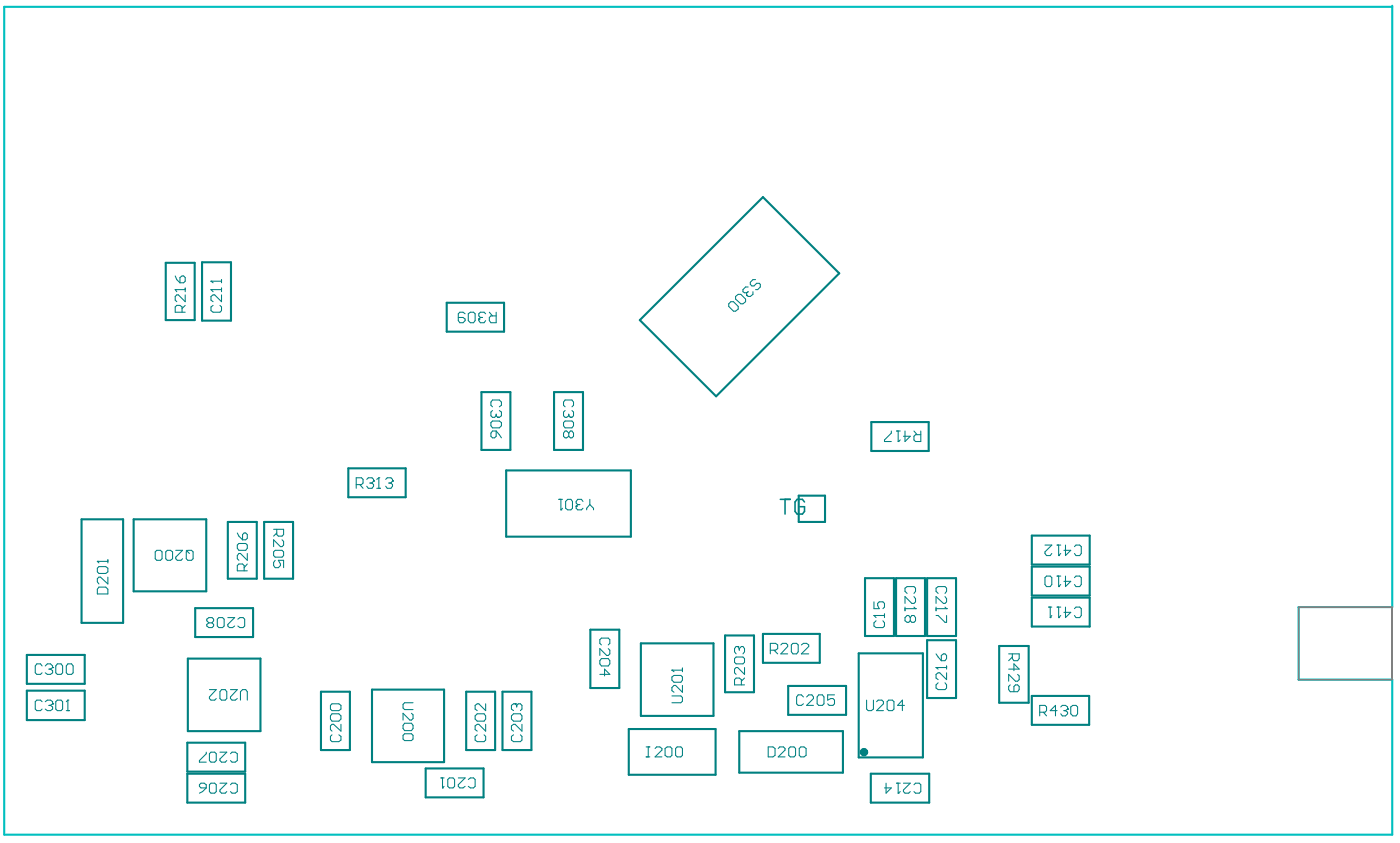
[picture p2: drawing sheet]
<svg xmlns="http://www.w3.org/2000/svg" width="113mm" height="68mm" viewBox="0 0 113 68" stroke-linecap="round" stroke-linejoin="round" font-family="sans-serif">
<path d="M104.4 48.8h7.5v5.8h-7.5z" fill="none" stroke="#808080" stroke-width=".08"/>
<path d="M111.9 .5v48.3h-7.5v5.8h7.5v12.5h-111.6v-66.6h111.6" fill="none" stroke="#00bfbf" stroke-width=".17"/>
<g fill="none" stroke="#008080" stroke-width=".17">
<path d="M13.3 21.1h2.3v4.6h-2.3zM16.2 21.1h2.4v4.7h-2.4zM28 37.6h4.6v2.4h-4.6zM35.9 24.3h4.6v2.3h-4.6zM38.7 31.5h2.3v4.7h-2.3zM40.7 37.8h10v5.3h-10zM44.5 31.5h2.4v4.7h-2.4zM51.4 25.7l9.9-9.9 6.2 6.2-9.9 9.8zM64.2 39.8h2.1v2.1h-2.1zM70 33.9h4.7v2.3h-4.7zM2.2 52.6h4.6v2.3h-4.6zM2.2 55.5h4.6v2.4h-4.6z"/>
<path d="M6.6 41.7h3.3v8.3h-3.3zM10.7 41.7h5.9v5.8h-5.9zM15.1 59.7h4.6v2.3h-4.6zM15.1 52.9h5.8v5.8h-5.8zM15.7 48.9h4.6v2.3h-4.6zM18.3 41.9h2.3v4.6h-2.3zM21.2 41.9h2.4v4.6h-2.4zM25.8 55.6h2.3v4.7h-2.3zM29.9 55.4h5.8v5.8h-5.8zM37.5 55.6h2.3v4.7h-2.3zM40.4 55.6h2.3v4.7h-2.3zM47.5 50.6h2.3v4.7h-2.3z"/>
<path d="M50.5 58.6h7v3.7h-7zM51.5 51.7h5.9v5.8h-5.9zM58.3 51.1h2.3v4.5h-2.3zM59.4 58.7h8.4v3.4h-8.4zM61.3 50.9h4.6v2.4h-4.6zM63.4 55.1h4.6v2.3h-4.6zM69 52.5h5.2v8.4h-5.2zM69.5 46.5h2.4v4.6h-2.4zM72 46.5h2.4v4.6h-2.4zM74.5 46.5h2.3v4.6h-2.3zM74.5 51.4h2.3v4.7h-2.3zM80.3 51.9h2.4v4.6h-2.4z"/>
<path d="M82.9 43h4.7v2.4h-4.7zM82.9 45.5h4.7v2.3h-4.7zM82.9 48h4.7v2.3h-4.7zM82.9 55.9h4.7v2.3h-4.7zM15.1 62.2h4.6v2.3h-4.6zM34.2 61.7h4.7v2.4h-4.7zM70 62.2h4.7v2.3h-4.7z"/>
</g>
<g fill="none" stroke="#008080" stroke-width=".08">
<path d="M14.1 23.3h.1M14.1 23.3h.8M14.1 23.3l.1 .1M14.1 22.2l.1 .3 .3 .2M14.5 22.3l.3-.1 .1 .1v.3l-.1 .1h-.3zM14.6 25.1v-.4l-.1-.2h-.3l-.1 .2v.4h.8M14.9 23.7v.5l-.6-.5-.2 .1v.3l.1 .1M14.9 24.5l-.3 .3M14.9 23.1v.3M17 23.3h.1M17 22.6h.1M17 23.3h.8"/>
<path d="M17 23.3l.1 .1M17 22.6h.8M17 22.6l.1 .1M17.1 24.5l-.1 .2v.3l.1 .1h.6l.1-.1v-.3l-.1-.2M17.8 23.7v.5l-.5-.5-.3 .1v.3l.1 .1M17.8 22.5v.2M17.8 23.1v.3M28.6 38.9h.5l.1-.1v-.3l-.1-.1h-.5v.8M28.9 38.9l.3 .3M29.5 38.5l.1-.1h.3l.1 .2M29.7 38.8h.2M29.9 38.8l.1 .1-.1 .3h-.3l-.1-.1"/>
<path d="M30 38.6h.1M30 38.6l-.1 .2M30.3 39.2h.3M30.5 38.4h.1M30.5 38.4v.8M30.5 38.4l-.2 .1M31 38.5l.1-.1h.3l.2 .2M31.3 38.8h.1M31.4 38.8l.2 .1-.2 .3h-.3l-.1-.1M31.6 38.6h.1M31.6 38.6l-.2 .2M37.4 25.2l-.2-.1h-.2l-.2 .1v.6l.2 .1h.2l.2-.1v-.2l-.2-.1h-.4"/>
<path d="M37.6 25.2l.2-.1h.3l.1 .1v.6l-.1 .1h-.3l-.2-.1zM38.5 25.6h.1M38.5 25.6l.1 .3h.3l.1-.1M38.6 25.5l-.1 .1M38.6 25.5h.2M39 25.2l-.1-.1h-.3l-.1 .1v.2l.1 .1M39.3 25.1l.3 .3M39.5 34l.1-.2h.5l.2 .2v.2l-.2 .2h-.5l-.1-.2zM39.6 32.7l-.1-.1v-.3l.1-.2h.5l.2 .2v.3l-.2 .1M39.6 33l-.1 .1v.3l.1 .1h.2l.1-.1M39.6 34.6h.3v.5l-.1 .1h-.2l-.1-.1v-.3zM39.9 25.1v.8h-.4l-.2-.1v-.3l.2-.1h.4"/>
<path d="M39.9 33.4l.1 .1M39.9 33.3v.1M39.9 34.6l.4 .6M40 33.5h.1M40.1 33l.2 .1v.3l-.3 .1M45.3 34l.1-.2h.6l.1 .2v.2l-.1 .2h-.6l-.1-.2zM45.4 32.7l-.1-.1v-.3l.1-.2h.6l.1 .2v.3l-.1 .1M45.4 33l-.1 .1v.3l.1 .1 .3-.1M45.7 34.8l.1-.2h.2l.1 .2v.3l-.1 .1-.3-.1M45.7 34.8l-.1-.2h-.2l-.1 .2v.3l.1 .1 .3-.1M45.7 33.4l.1 .1M45.7 33.3v.1"/>
<path d="M45.7 34.8v.3M45.8 33.5h.1M46 33l.1 .1v.3l-.3 .1M58.6 24.4l.1-.2h.3l.3 .4v.2l-.2 .2h-.1l-.4-.4zM59.1 23.8l.2-.1h.3l.3 .3v.2l-.2 .2h-.1l-.5-.4zM60 23.7h.1M60 23.5v.2M60.1 23.1h-.2l-.2 .2v.1l.3 .1M60.1 23.4l-.1 .1M60.5 23.4v.3l-.2 .1-.3-.1M60.7 22.5h-.2l-.2 .2v.1l.1 .2h.2l.2-.2h.3v.3l-.2 .2h-.2M71.6 34.6v.2l-.5 .5v.2h.5"/>
<path d="M72.1 34.6h.3M72.2 35.5h.1M72.2 34.6v.9M72.4 35.3l-.2 .2M72.7 34.6v.9l.5-.4h-.6M73.5 34.6l.2 .3M74 34.6v.9h-.4l-.1-.2v-.2l.1-.2h.4M3.4 53.5l-.1-.2h-.3l-.2 .2v.6l.2 .1h.3l.1-.1M3.4 56.4l-.1-.1h-.3l-.2 .1v.6l.2 .1h.3l.1-.1M3.6 56.4l.2-.1h.3l.1 .1v.1M3.6 53.5l.2-.2h.3l.1 .2v.1M3.9 53.8h.2"/>
<path d="M3.9 56.7h.2M4.1 53.8l.1 .1v.2l-.1 .1h-.3l-.2-.1M4.1 56.7l.1 .1v.2l-.1 .1h-.3l-.2-.1M4.2 56.5h.1M4.2 53.6h.1M4.2 56.5l-.1 .2M4.2 53.6l-.1 .2M4.5 56.4l.1-.1h.3l.1 .1v.6l-.1 .1h-.3l-.1-.1zM4.6 53.3h.3l.1 .2v.6l-.1 .1h-.3l-.1-.1v-.6zM5.3 57.1h.3M5.5 56.3h.1M5.5 53.3h.3l.1 .2v.6l-.1 .1h-.3l-.2-.1v-.6z"/>
<path d="M5.5 56.3v.8M5.5 56.3l-.2 .1M7.8 45.1h.1M7.8 45.7l.2-.2h.5l.2 .2v.2l-.2 .2h-.5l-.2-.2zM7.8 45.1h.9M7.8 45.1l.2 .1M8 47.2h.5l.2 .1v.4h-.9v-.4zM8.7 45v.2M8.7 46.4v.5l-.6-.5-.3 .1v.3l.2 .1M12.5 44.3l.1-.1h.3l.1 .1v.6l-.1 .1h-.3l-.1-.1zM13.3 44.3l.1-.1h.3l.2 .1v.6l-.2 .1h-.3l-.1-.1zM14.1 44.2h.6l-.6 .6 .2 .2h.2l.2-.1"/>
<path d="M15 44.3l.1-.1h.3l.1 .1v.6l-.1 .1h-.3l-.1-.1zM15 44.2l.2 .3M16.8 50l-.2 .2v.1l.2 .1h.2l.2-.1-.2-.3M16.8 50l-.2-.1v-.1l.2-.2h.2l.2 .2-.2 .2M16.8 50h.2M16.8 55.4h.6l-.6 .6 .2 .3h.3l.1-.2M17.5 49.8l.1-.2h.3l.1 .2v.5l-.1 .1h-.3l-.1-.1zM17.8 55.4h.3l.1 .2v.5l-.1 .2h-.3l-.1-.2v-.5zM18.3 49.6h.6l-.6 .6 .1 .2h.3l.2-.1M18.5 55.4h.6l-.6 .6 .2 .3h.2l.2-.2M19.1 43.8l.1-.1h.6l.1 .1v.2l-.1 .2h-.6l-.1-.2zM19.1 42.8l.4 .6"/>
<path d="M19.1 49.8l.2-.2h.2l.2 .2v.5l-.2 .1h-.2l-.2-.1M19.3 56.3v-.7l.2-.2h.3l.1 .2v.7M19.5 43l.1-.2 .3 .2v.2l-.1 .2h-.3zM19.6 45.9v-.5l-.1-.1h-.3l-.1 .1v.5h.8M19.9 44.5v.5l-.6-.5h-.1l-.1 .1v.3l.1 .1M19.9 45.3l-.3 .3M22 44.3l.1-.1h.6l.1 .1v.3l-.1 .2h-.6l-.1-.2zM22 42.5h.8v.5l-.1 .1h-.3l-.2-.1v-.5M22.1 45l-.1 .2v.2l.1 .2h.3l.1-.2-.1-.4h.4v.6M22.2 42.8l-.2 .3M22.7 43.4l.1 .1v.3l-.1 .1h-.2l-.5-.5v.5M26.6 56.7l.1-.2h.5l.2 .2v.3l-.2 .1h-.5l-.1-.1z"/>
<path d="M26.7 59l-.1 .2v.3l.1 .1h.5l.2-.1v-.3l-.2-.2M26.7 57.4h.5l.2 .1v.3l-.2 .1h-.5l-.1-.1v-.3zM27.4 58.2v.5l-.6-.5-.2 .1v.3l.1 .1M32.4 59.1l.1-.1h.6l.1 .1v.3l-.1 .1h-.6l-.1-.1zM32.5 58.1h.6l.1 .2v.2l-.1 .2h-.6l-.1-.2v-.2zM33.1 57.3l.1 .1v.3l-.1 .2h-.2l-.5-.6v.6M33.2 56.5h-.7l-.1 .1v.3l.1 .1h.7M38.2 57.5l.2-.1h.5l.1 .1v.3l-.1 .1h-.5l-.2-.1zM38.4 59l-.2 .2v.3l.2 .1h.5l.1-.1v-.3l-.1-.2M39 58.2v.5l-.5-.5-.3 .1v.3l.2 .1M39 56.5v.6l-.5-.6-.3 .2v.3l.2 .1M41.1 57.5l.2-.1h.5l.2 .1v.3l-.2 .1h-.5l-.2-.1z"/>
<path d="M41.3 59l-.2 .2v.3l.2 .1h.5l.2-.1v-.3l-.2-.2M41.4 56.5h.1M41.4 56.5l-.3 .2v.3l.2 .1M41.4 56.5l.1 .2M41.5 56.7l.2-.2h.1l.2 .2v.3l-.2 .1M41.5 56.7v.1M42 58.2v.5l-.6-.5-.3 .1v.3l.2 .1M44.9 40.1h.3M45.1 41h.1M45.1 40.1v.9M45.2 40.8l-.1 .2M45.5 40.3l.1-.2h.3l.1 .2v.5l-.1 .2h-.3l-.1-.2z"/>
<path d="M46.3 40.7h.1M46.3 40.7v.1l.1 .2h.3l.2-.2M46.4 40.5l-.1 .2M46.4 40.5h.2M46.9 40.3l-.2-.2h-.3l-.1 .2 .1 .2M47.4 40.5l.3 .3v.2M47.4 40.5l-.2 .3v.2M47.4 40.1v.4M48.2 54.2h.8l-.4-.4v.5M48.3 51.8l-.1-.1v-.3l.1-.1h.6l.1 .1v.3l-.1 .1M48.3 52.9h.6l.1 .2v.2l-.1 .2h-.6l-.1-.2v-.2zM48.9 52.1l.1 .1v.3l-.1 .2h-.1l-.6-.6v.6"/>
<path d="M54 53.8h.1M54 55.9h.7l.2 .1v.3l-.2 .2h-.7M54 54.4l.2-.1h.5l.2 .1v.2l-.2 .2h-.5l-.2-.2zM54 53.8h.9M54 53.8l.2 .2M54.9 53.7v.3M54.9 55.1v.5l-.6-.5h-.1l-.2 .1v.3l.2 .1M59 52.9l.2-.1h.5l.1 .1v.3l-.1 .1h-.5l-.2-.1zM59.3 51.9h.1M59.3 51.9h-.1l-.2 .2v.3l.2 .1M59.3 51.9l.1 .2M59.4 52.1l.2-.2h.1l.1 .2v.3l-.1 .1"/>
<path d="M59.4 52.1v.1M59.6 55v-.4l-.2-.1h-.2l-.2 .1v.4h.8M59.8 53.6v.6l-.5-.6h-.1l-.2 .2v.3l.2 .1M59.8 54.5l-.2 .2M61.9 52.2h.4l.2-.1v-.3l-.2-.1h-.4v.8M62.2 52.2l.3 .3M62.8 51.8l.1-.1h.3l.1 .1v.1l-.5 .6h.5M63.6 51.8l.1-.1h.3l.2 .1v.6l-.2 .1h-.3l-.1-.1zM64.4 51.8l.2-.1h.2l.2 .1v.1l-.6 .6h.6M64.6 56l-.2-.2h-.2l-.2 .2v.5l.2 .2h.2l.2-.2M64.8 56l.2-.2h.3l.1 .3-.6 .6h.6M65.8 55.8h.3l.1 .2v.5l-.1 .2h-.3l-.1-.2v-.5z"/>
<path d="M67.1 55.8h-.6v.5l.3-.2h.2l.1 .2v.2l-.1 .2h-.3l-.2-.2M69.7 56.3v.7l.1 .1h.2l.2-.1v-.7M70.3 49.5h.1M70.3 48.4v.5h.4l-.2-.2v-.2l.2-.1h.3l.1 .1v.3l-.1 .1M70.3 49.5h.8M70.3 49.5l.1 .1M70.4 49.9l-.1 .1v.3l.1 .1h.6l.1-.1v-.3l-.1-.1M70.5 56.4l.1-.1h.3l.1 .1v.1l-.5 .6h.5M71.1 49.3v.3M71.3 56.4l.1-.1h.3l.2 .1v.6l-.2 .1h-.3l-.1-.1zM72.7 56.7h-.5l.3-.4v.8M72.7 48.9h.9"/>
<path d="M72.7 48.8v.3M72.9 47.7l-.2-.2v-.2l.2-.2h.6l.1 .2v.2l-.1 .2M73.2 49.6l-.2-.1h-.1l-.2 .1v.3l.2 .1 .3-.1M73.2 49.6l.1-.1h.2l.1 .1v.3l-.1 .1h-.2l-.1-.1M73.2 49.6v.3M73.5 47.9l.1 .2v.3l-.1 .1h-.2l-.6-.6v.6M73.5 48.8l.1 .1M73.6 48.9h.1M75.2 53.6h.1M75.2 48.8v.3M75.2 49.5h.2l.6 .5h.1v-.5M75.2 53.6h.9"/>
<path d="M75.2 53.6l.2 .2M75.2 52.5l.5 .6M75.2 48.9h.9M75.4 54.9l-.2 .1v.3l.2 .1h.6l.1-.1v-.3l-.1-.1M75.4 47.7l-.2-.2v-.2l.2-.2h.6l.1 .2v.2l-.1 .2M75.7 52.7l.1-.2 .3 .2v.2l-.1 .2h-.3zM76 47.9l.1 .2v.3l-.1 .1h-.2l-.6-.6v.6M76 48.8l.1 .1M76.1 48.9h.1M76.1 54.1v.5l-.6-.5-.3 .1v.3l.2 .1M76.1 53.5v.3M81.1 52.5h.8v.4l-.1 .2h-.3l-.1-.2v-.4"/>
<path d="M81.1 53.8h.8l-.4-.5v.6M81.2 55l-.1 .2v.2l.1 .2h.6l.1-.2v-.2l-.1-.2h-.2l-.1 .2v.4M81.4 52.8l-.3 .3M81.8 54.2l.1 .1v.3l-.1 .1h-.2l-.5-.5v.5M83.6 57.2h.4l.1-.1v-.3l-.1-.1h-.4v.8M83.9 57.2l.2 .3M84 46.4l.1-.1h.3l.1 .1v.6l-.1 .1h-.3l-.1-.1zM84 43.8h.5l-.5 .5 .1 .3h.3l.1-.1M84.3 48.8h.2M84.4 49.6h.1M84.4 48.8v.8M84.5 49.5l-.1 .1"/>
<path d="M85 57.1h-.6l.4-.4v.8M85 48.8h.3M85 46.3h.3M85 43.8h.3M85.1 49.6h.1M85.1 47.1h.1M85.1 44.6h.1M85.1 43.8v.8M85.1 46.3v.8M85.1 48.8v.8M85.3 49.5l-.2 .1M85.3 47l-.2 .1"/>
<path d="M85.3 56.8l.1-.1h.2l.2 .1v.2M85.3 44.5l-.2 .1M85.5 57.1h.1M85.6 43.8v.8l.5-.4h-.6M85.6 48.8v.8l.5-.4h-.6M85.6 46.3v.8l.5-.4h-.6M85.6 57.1l.2 .1v.2l-.2 .1h-.2l-.1-.1M85.8 57h.1M85.8 57l-.2 .1M86.1 56.8l.1-.1h.3l.1 .1v.6l-.1 .1h-.3l-.1-.1zM86.4 43.9l.1-.1h.3l.1 .1v.6l-.1 .1h-.3l-.1-.1M86.4 46.4l.1-.1h.3l.1 .1v.6l-.1 .1h-.3l-.1-.1"/>
<path d="M86.4 48.9l.1-.1h.3l.1 .1v.6l-.1 .1h-.3l-.1-.1M16 63.1l.2-.2h.2l.2 .2v.2h-.4zM16.6 63.3l-.6 .4M16.6 60.4v.2l-.6 .5v.1h.6M16.8 63.1l.2-.2h.3l.1 .2v.5l-.1 .1h-.3l-.2-.1zM16.8 60.6l.2-.2h.3l.1 .2v.5l-.1 .1h-.3l-.2-.1zM17.7 60.4h.5l-.5 .6 .1 .2h.3l.1-.1M17.7 62.9h.5l-.5 .6v.1l.1 .1h.3l.1-.1M18.5 63.1l.2-.2h.2l.2 .2v.5l-.2 .1h-.2l-.2-.1M18.5 60.6l.2-.2h.2l.2 .2v.5l-.2 .1h-.2l-.2-.1M35.4 62.5h.3M35.6 63.3h.1"/>
<path d="M35.6 62.5v.8M35.7 63.2l-.1 .1M36 62.6l.1-.1h.3l.1 .1v.6l-.1 .1h-.3l-.1-.1zM36.8 62.5h.6l-.6 .6 .2 .2h.2l.2-.1M37.6 62.6l.2-.1h.3l.1 .1v.6l-.1 .1h-.3l-.2-.1M51.9 60.8h.3M51.9 60h.3M52.1 60v.8M52.7 60.1l.1-.1h.2l.2 .1v.2l-.5 .5h.5M53.5 60.1l.1-.1h.3l.1 .1v.6l-.1 .1h-.3l-.1-.1zM54.3 60.1l.1-.1h.3l.2 .1v.6l-.2 .1h-.3l-.1-.1zM61.8 60h.3l.2 .1v.6l-.2 .1h-.3z"/>
<path d="M62.6 60.1l.1-.1h.3l.1 .1v.2l-.5 .5h.5M63.4 60.1l.1-.1h.3l.1 .1v.6l-.1 .1h-.3l-.1-.1zM64.2 60.1l.2-.1h.2l.2 .1v.6l-.2 .1h-.2l-.2-.1zM71.2 62.9v.8l.4-.4h-.5M72.1 62.9h.3M72.2 63.7h.1M72.2 62.9v.8M72.4 63.6l-.2 .1M72.6 62.9h.6l-.6 .6 .1 .2h.3l.2-.1M73.5 63.1l.1-.2h.3l.1 .2v.5l-.1 .1h-.3l-.1-.1"/>
</g>
<path d="M62.7 40.1h.8M63.1 40.1v1.2M64.7 40.3l-.2-.2h-.4l-.2 .2v.8l.2 .2h.4l.2-.2v-.4h-.4" fill="none" stroke="#008080" stroke-width=".13"/>
<circle cx="69.4" cy="60.4" r=".17" fill="none" stroke="#008080" stroke-width=".34"/>
</svg>
